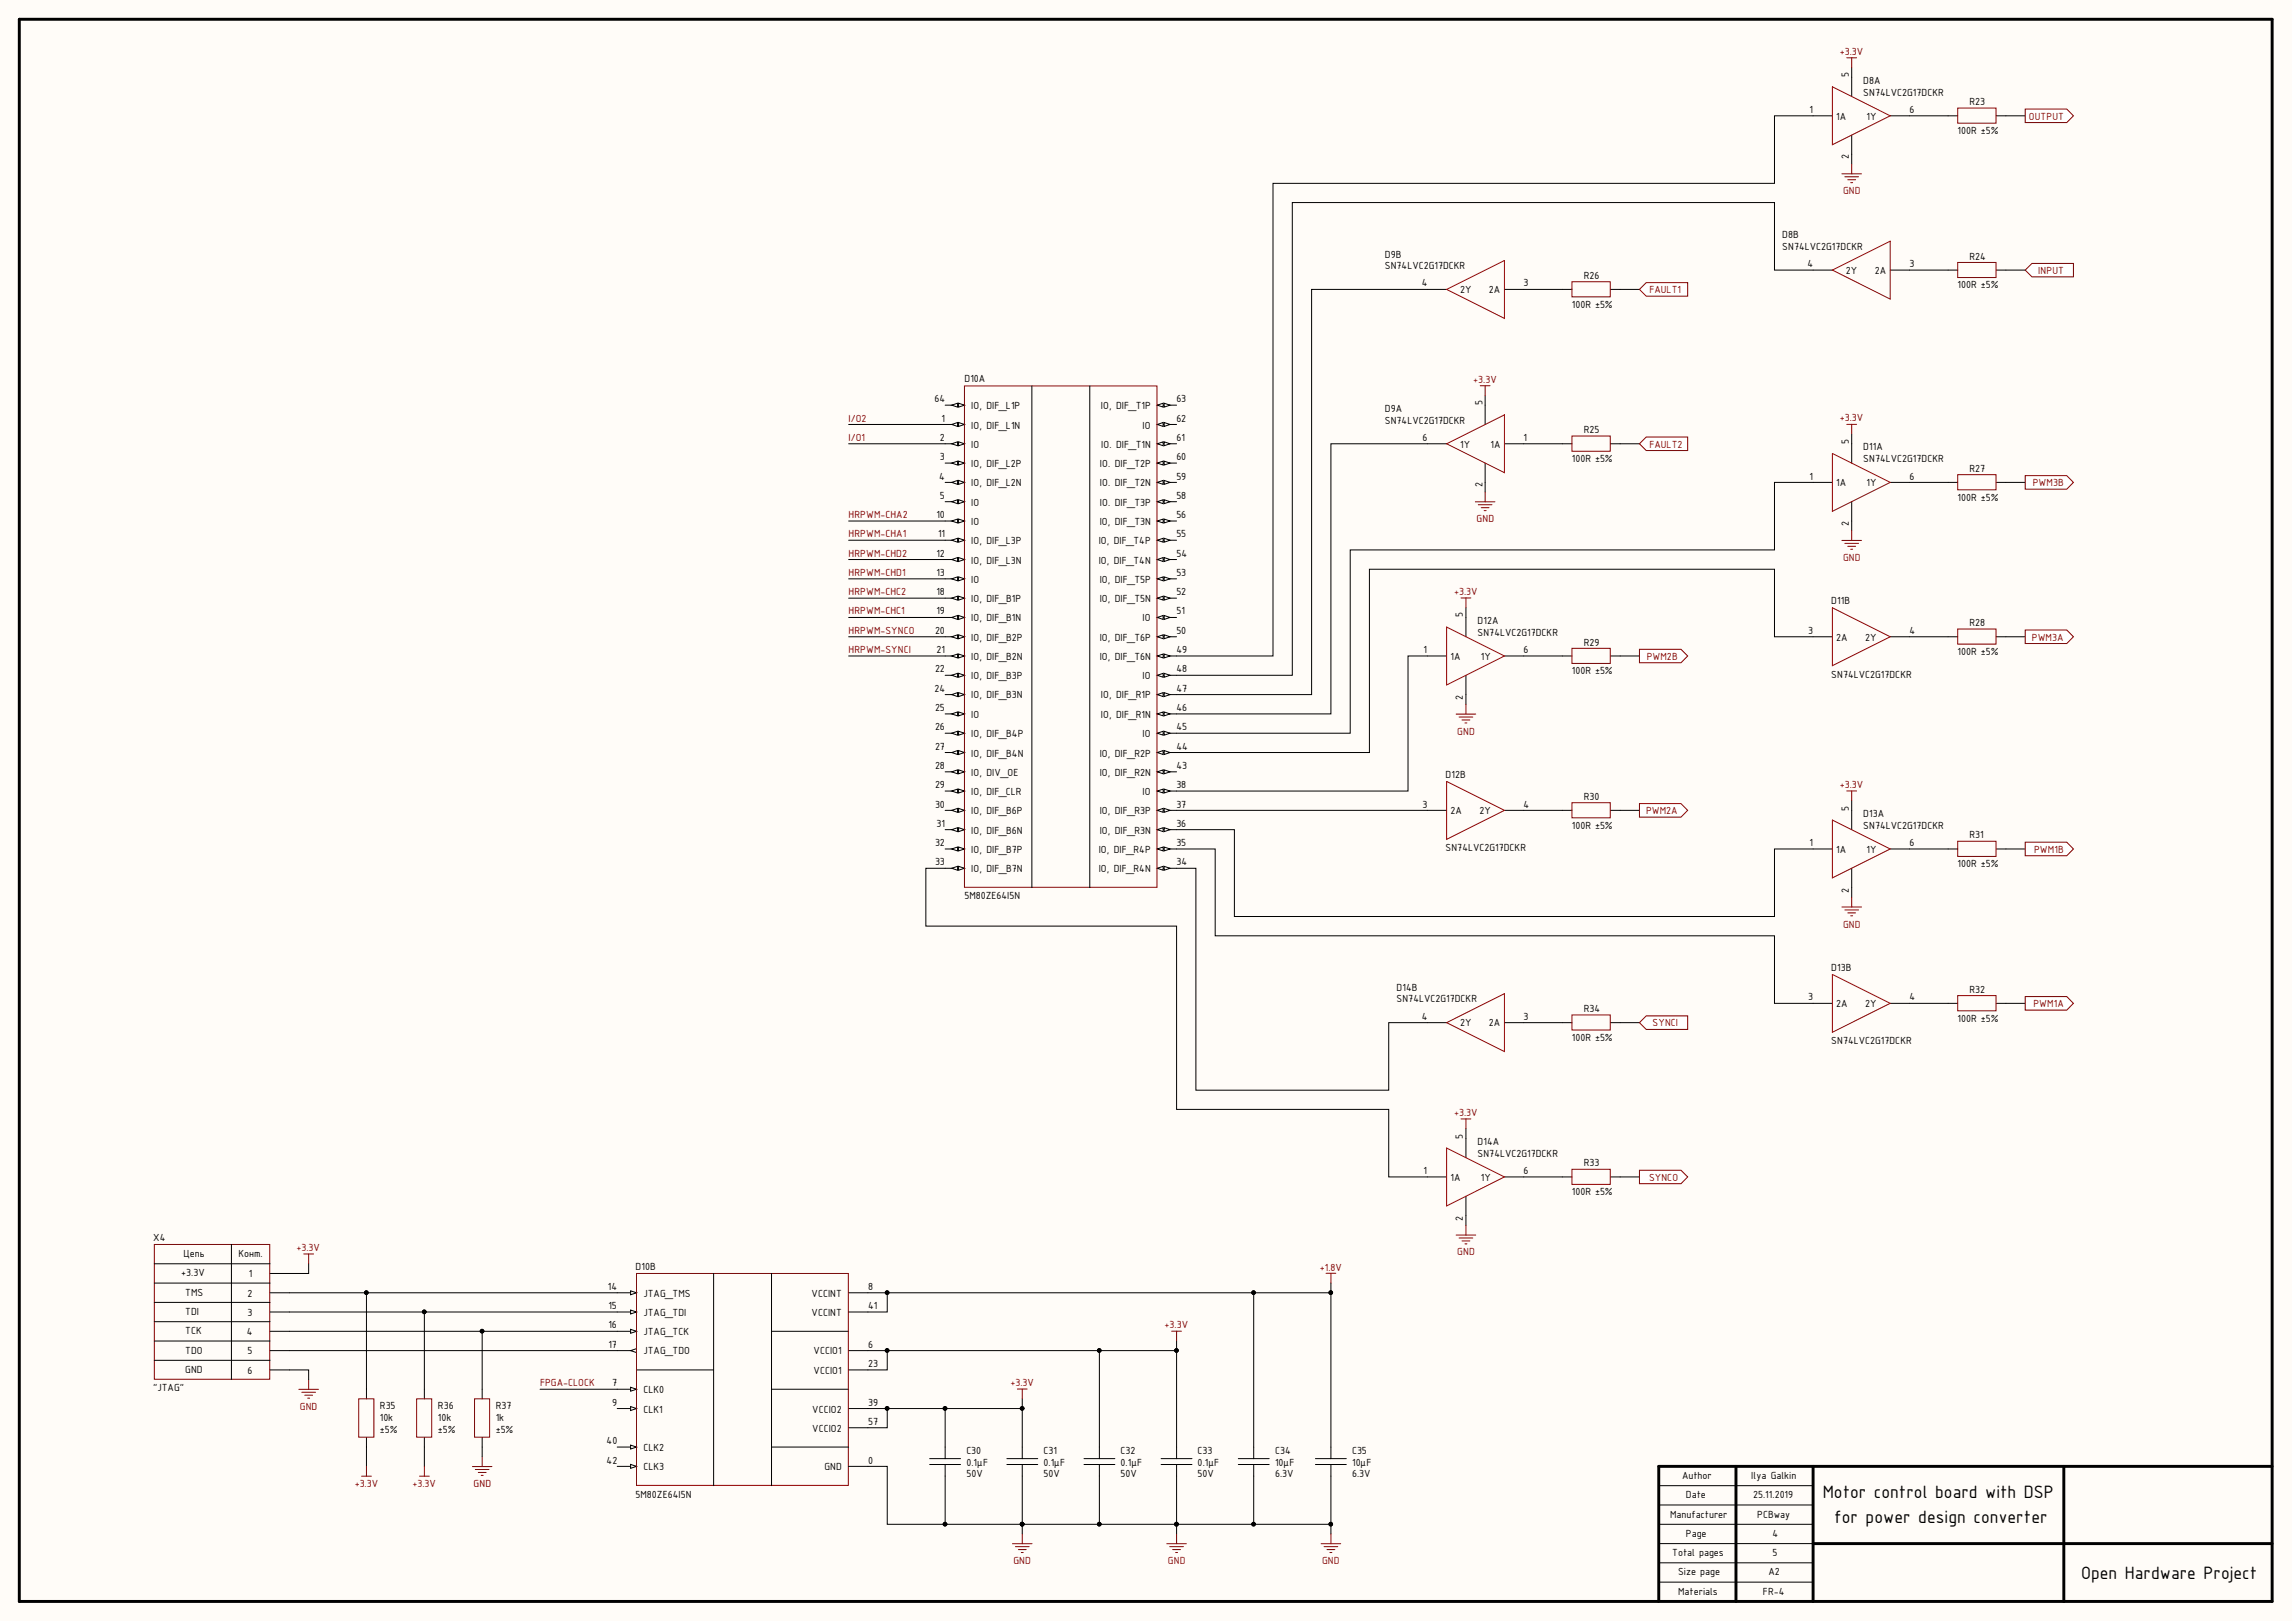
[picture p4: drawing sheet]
<svg xmlns="http://www.w3.org/2000/svg" width="594mm" height="420mm" viewBox="0 0 594 420" stroke-linecap="round" stroke-linejoin="round" font-family="sans-serif">
<defs><g id="words">
<g font-size="5">
<text x="471.8" y="387.9">Motor control board with DSP</text>
<text x="474.7" y="394.3">for power design converter</text>
<text x="538.6" y="408.8">Open Hardware Project</text>
</g>
<g font-size="2.9" fill="#800000">
<text x="476.2" y="14.2">+3.3V</text>
<text x="525.1" y="31">OUTPUT</text>
<text x="477" y="50.3">GND</text>
<text x="527.6" y="71">INPUT</text>
<text x="426.9" y="75.9">FAULT1</text>
<text x="381.3" y="99.1">+3.3V</text>
<text x="219.6" y="109.2">I/O2</text>
<text x="476.2" y="109.1">+3.3V</text>
<text x="219.6" y="114.2">I/O1</text>
<text x="426.9" y="115.9">FAULT2</text>
<text x="526.1" y="125.9">PWM3B</text>
<text x="219.6" y="134.1">HRPWM-CHA2</text>
<text x="382.2" y="135.2">GND</text>
<text x="219.6" y="139.1">HRPWM-CHA1</text>
<text x="219.6" y="149.1">HRPWM-CHD1</text>
<text x="219.6" y="144.1">HRPWM-CHD2</text>
<text x="477" y="145.2">GND</text>
<text x="219.6" y="154.1">HRPWM-CHC2</text>
<text x="376.3" y="154.1">+3.3V</text>
<text x="219.6" y="159.1">HRPWM-CHC1</text>
<text x="219.6" y="164.1">HRPWM-SYNCO</text>
<text x="525.9" y="165.8">PWM3A</text>
<text x="219.6" y="169.1">HRPWM-SYNCI</text>
<text x="426.2" y="170.8">PWM2B</text>
<text x="377.2" y="190.2">GND</text>
<text x="476.2" y="204">+3.3V</text>
<text x="426" y="210.8">PWM2A</text>
<text x="526.5" y="220.8">PWM1B</text>
<text x="477" y="240.2">GND</text>
<text x="526.3" y="260.7">PWM1A</text>
<text x="427.7" y="265.7">SYNCI</text>
<text x="376.3" y="288.9">+3.3V</text>
<text x="426.8" y="305.7">SYNCO</text>
<text x="76.8" y="323.9">+3.3V</text>
<text x="341.6" y="328.9">+1.8V</text>
<text x="377.2" y="325">GND</text>
<text x="301.4" y="343.9">+3.3V</text>
<text x="139.8" y="358.8">FPGA-CLOCK</text>
<text x="261.5" y="358.8">+3.3V</text>
<text x="77.6" y="365">GND</text>
<text x="91.8" y="385">+3.3V</text>
<text x="106.8" y="385">+3.3V</text>
<text x="122.6" y="385">GND</text>
<text x="262.3" y="404.9">GND</text>
<text x="302.3" y="404.9">GND</text>
<text x="342.2" y="404.9">GND</text>
</g>
<g font-size="2.9">
<text x="478.5" y="20" transform="rotate(-90 478.5 20)">5</text>
<text x="482.2" y="21.7">D8A</text>
<text x="468.3" y="29.3">1</text>
<text x="482.2" y="24.8">SN74LVC2G17DCKR</text>
<text x="494.2" y="29.3">6</text>
<text x="509.7" y="27.2">R23</text>
<text x="475.2" y="31">1A</text>
<text x="483.1" y="31">1Y</text>
<text x="506.7" y="34.8">100R ±5%</text>
<text x="478.5" y="41.3" transform="rotate(-90 478.5 41.3)">2</text>
<text x="461.3" y="64.7">SN74LVC2G17DCKR</text>
<text x="461.3" y="61.7">D8B</text>
<text x="358.4" y="69.7">SN74LVC2G17DCKR</text>
<text x="358.4" y="66.7">D9B</text>
<text x="467.8" y="69.2">4</text>
<text x="477.8" y="71">2Y</text>
<text x="485.2" y="71">2A</text>
<text x="494.2" y="69.2">3</text>
<text x="509.7" y="67.2">R24</text>
<text x="368" y="74.2">4</text>
<text x="377.9" y="75.9">2Y</text>
<text x="385.4" y="75.9">2A</text>
<text x="394.3" y="74.2">3</text>
<text x="409.9" y="72.2">R26</text>
<text x="506.7" y="74.7">100R ±5%</text>
<text x="406.8" y="79.7">100R ±5%</text>
<text x="249.6" y="98.9">D10A</text>
<text x="241.8" y="104.2">64</text>
<text x="251.4" y="106">IO, DIF_L1P</text>
<text x="285" y="106">IO, DIF_T1P</text>
<text x="304.5" y="104.2">63</text>
<text x="358.4" y="106.6">D9A</text>
<text x="383.7" y="104.9" transform="rotate(-90 383.7 104.9)">5</text>
<text x="243.7" y="109.2">1</text>
<text x="251.4" y="111">IO, DIF_L1N</text>
<text x="295.7" y="111">IO</text>
<text x="304.5" y="109.2">62</text>
<text x="358.4" y="109.7">SN74LVC2G17DCKR</text>
<text x="409.9" y="112.1">R25</text>
<text x="243.3" y="114.2">2</text>
<text x="243.3" y="119.2">3</text>
<text x="251.4" y="115.9">IO</text>
<text x="285" y="115.9">IO. DIF_T1N</text>
<text x="304.5" y="119.2">60</text>
<text x="304.5" y="114.2">61</text>
<text x="368.1" y="114.2">6</text>
<text x="377.9" y="115.9">1Y</text>
<text x="385.8" y="115.9">1A</text>
<text x="394.3" y="114.2">1</text>
<text x="406.8" y="119.7">100R ±5%</text>
<text x="478.5" y="114.8" transform="rotate(-90 478.5 114.8)">5</text>
<text x="482.2" y="119.7">SN74LVC2G17DCKR</text>
<text x="482.2" y="116.6">D11A</text>
<text x="243.1" y="124.1">4</text>
<text x="251.4" y="120.9">IO, DIF_L2P</text>
<text x="251.4" y="125.9">IO, DIF_L2N</text>
<text x="284.7" y="125.9">IO. DIF_T2N</text>
<text x="284.7" y="120.9">IO. DIF_T2P</text>
<text x="304.5" y="124.1">59</text>
<text x="468.3" y="124.1">1</text>
<text x="475.2" y="125.9">1A</text>
<text x="483.1" y="125.9">1Y</text>
<text x="494.2" y="124.1">6</text>
<text x="509.7" y="122.1">R27</text>
<text x="243.3" y="129.1">5</text>
<text x="251.4" y="130.9">IO</text>
<text x="284.7" y="130.9">IO. DIF_T3P</text>
<text x="304.5" y="129.1">58</text>
<text x="383.7" y="126.2" transform="rotate(-90 383.7 126.2)">2</text>
<text x="506.7" y="129.6">100R ±5%</text>
<text x="242.3" y="134.1">10</text>
<text x="251.4" y="135.9">IO</text>
<text x="284.6" y="135.9">IO, DIF_T3N</text>
<text x="304.5" y="134.1">56</text>
<text x="478.5" y="136.2" transform="rotate(-90 478.5 136.2)">2</text>
<text x="242.8" y="139.1">11</text>
<text x="251.4" y="140.9">IO, DIF_L3P</text>
<text x="284.4" y="140.9">IO, DIF_T4P</text>
<text x="304.5" y="139.1">55</text>
<text x="242.3" y="144.1">12</text>
<text x="242.3" y="149.1">13</text>
<text x="251.4" y="145.9">IO, DIF_L3N</text>
<text x="284.4" y="145.9">IO, DIF_T4N</text>
<text x="304.5" y="149.1">53</text>
<text x="304.5" y="144.1">54</text>
<text x="242.3" y="154.1">18</text>
<text x="251.4" y="150.9">IO</text>
<text x="251.4" y="155.9">IO, DIF_B1P</text>
<text x="284.6" y="155.9">IO, DIF_T5N</text>
<text x="284.6" y="150.9">IO, DIF_T5P</text>
<text x="304.5" y="154.1">52</text>
<text x="242.3" y="159.1">19</text>
<text x="251.4" y="160.9">IO, DIF_B1N</text>
<text x="295.7" y="160.9">IO</text>
<text x="304.5" y="159.1">51</text>
<text x="378.6" y="159.8" transform="rotate(-90 378.6 159.8)">5</text>
<text x="382.4" y="161.6">D12A</text>
<text x="474" y="156.4">D11B</text>
<text x="242" y="164.1">20</text>
<text x="251.4" y="165.8">IO, DIF_B2P</text>
<text x="284.6" y="165.8">IO, DIF_T6P</text>
<text x="304.5" y="164.1">50</text>
<text x="382.4" y="164.6">SN74LVC2G17DCKR</text>
<text x="409.9" y="167.1">R29</text>
<text x="468" y="164.1">3</text>
<text x="475.2" y="165.8">2A</text>
<text x="482.8" y="165.8">2Y</text>
<text x="494.2" y="164.1">4</text>
<text x="509.7" y="162.1">R28</text>
<text x="242.3" y="169.1">21</text>
<text x="251.4" y="170.8">IO, DIF_B2N</text>
<text x="284.6" y="170.8">IO, DIF_T6N</text>
<text x="304.5" y="169.1">49</text>
<text x="368.5" y="169.1">1</text>
<text x="375.4" y="170.8">1A</text>
<text x="383.3" y="170.8">1Y</text>
<text x="394.3" y="169.1">6</text>
<text x="506.7" y="169.6">100R ±5%</text>
<text x="241.8" y="179">24</text>
<text x="242" y="174">22</text>
<text x="251.4" y="175.8">IO, DIF_B3P</text>
<text x="295.7" y="175.8">IO</text>
<text x="304.5" y="179">47</text>
<text x="304.5" y="174">48</text>
<text x="406.8" y="174.6">100R ±5%</text>
<text x="474" y="175.4">SN74LVC2G17DCKR</text>
<text x="242" y="184">25</text>
<text x="251.4" y="180.8">IO, DIF_B3N</text>
<text x="251.4" y="185.8">IO</text>
<text x="285" y="185.8">IO, DIF_R1N</text>
<text x="285" y="180.8">IO, DIF_R1P</text>
<text x="304.5" y="184">46</text>
<text x="378.6" y="181.2" transform="rotate(-90 378.6 181.2)">2</text>
<text x="242" y="189.1">26</text>
<text x="251.4" y="190.9">IO, DIF_B4P</text>
<text x="295.7" y="190.9">IO</text>
<text x="304.5" y="189.1">45</text>
<text x="242" y="194.1">27</text>
<text x="251.4" y="195.9">IO, DIF_B4N</text>
<text x="284.6" y="195.9">IO, DIF_R2P</text>
<text x="304.5" y="194.1">44</text>
<text x="242" y="199.1">28</text>
<text x="251.4" y="200.9">IO, DIV_OE</text>
<text x="284.6" y="200.9">IO, DIF_R2N</text>
<text x="304.5" y="199.1">43</text>
<text x="374.1" y="201.3">D12B</text>
<text x="242" y="204.1">29</text>
<text x="242" y="209.1">30</text>
<text x="251.4" y="205.9">IO, DIF_CLR</text>
<text x="295.7" y="205.9">IO</text>
<text x="304.5" y="209.1">37</text>
<text x="304.5" y="204.1">38</text>
<text x="368.1" y="209.1">3</text>
<text x="394.3" y="209.1">4</text>
<text x="409.9" y="207">R30</text>
<text x="478.5" y="209.8" transform="rotate(-90 478.5 209.8)">5</text>
<text x="242.3" y="214.1">31</text>
<text x="251.4" y="210.8">IO, DIF_B6P</text>
<text x="251.4" y="215.8">IO, DIF_B6N</text>
<text x="284.6" y="215.8">IO, DIF_R3N</text>
<text x="284.6" y="210.8">IO, DIF_R3P</text>
<text x="304.5" y="214.1">36</text>
<text x="375.4" y="210.8">2A</text>
<text x="382.9" y="210.8">2Y</text>
<text x="406.8" y="214.6">100R ±5%</text>
<text x="482.2" y="214.6">SN74LVC2G17DCKR</text>
<text x="482.2" y="211.5">D13A</text>
<text x="242" y="219">32</text>
<text x="251.4" y="220.8">IO, DIF_B7P</text>
<text x="284.4" y="220.8">IO, DIF_R4P</text>
<text x="304.5" y="219">35</text>
<text x="374.1" y="220.3">SN74LVC2G17DCKR</text>
<text x="468.3" y="219">1</text>
<text x="475.2" y="220.8">1A</text>
<text x="483.1" y="220.8">1Y</text>
<text x="494.2" y="219">6</text>
<text x="509.7" y="217">R31</text>
<text x="242" y="224">33</text>
<text x="251.4" y="225.8">IO, DIF_B7N</text>
<text x="284.4" y="225.8">IO, DIF_R4N</text>
<text x="304.5" y="224">34</text>
<text x="506.7" y="224.5">100R ±5%</text>
<text x="249.6" y="232.8">5M80ZE64I5N</text>
<text x="478.5" y="231.1" transform="rotate(-90 478.5 231.1)">2</text>
<text x="474" y="251.3">D13B</text>
<text x="361.5" y="256.5">D14B</text>
<text x="509.7" y="257">R32</text>
<text x="361.5" y="259.5">SN74LVC2G17DCKR</text>
<text x="368" y="264">4</text>
<text x="394.3" y="264">3</text>
<text x="409.9" y="262">R34</text>
<text x="468" y="259">3</text>
<text x="475.2" y="260.7">2A</text>
<text x="482.8" y="260.7">2Y</text>
<text x="494.2" y="259">4</text>
<text x="377.9" y="265.7">2Y</text>
<text x="385.4" y="265.7">2A</text>
<text x="406.8" y="269.5">100R ±5%</text>
<text x="506.7" y="264.5">100R ±5%</text>
<text x="474" y="270.3">SN74LVC2G17DCKR</text>
<text x="378.6" y="294.7" transform="rotate(-90 378.6 294.7)">5</text>
<text x="382.4" y="299.5">SN74LVC2G17DCKR</text>
<text x="382.4" y="296.4">D14A</text>
<text x="368.5" y="304">1</text>
<text x="375.4" y="305.7">1A</text>
<text x="383.3" y="305.7">1Y</text>
<text x="394.3" y="304">6</text>
<text x="409.9" y="301.9">R33</text>
<text x="406.8" y="309.5">100R ±5%</text>
<text x="378.6" y="316" transform="rotate(-90 378.6 316)">2</text>
<text x="39.6" y="321.2">X4</text>
<text x="47.5" y="325.4">Цепь</text>
<text x="61.7" y="325.4">Конт.</text>
<text x="164.5" y="328.7">D10B</text>
<text x="46.9" y="330.4">+3.3V</text>
<text x="47.9" y="335.4">TMS</text>
<text x="64.1" y="335.7">2</text>
<text x="64.4" y="330.7">1</text>
<text x="157.3" y="333.9">14</text>
<text x="166.5" y="335.7">JTAG_TMS</text>
<text x="210.1" y="335.7">VCCINT</text>
<text x="224.7" y="333.9">8</text>
<text x="47.9" y="340.4">TDI</text>
<text x="64.1" y="340.7">3</text>
<text x="157.5" y="338.9">15</text>
<text x="166.5" y="340.7">JTAG_TDI</text>
<text x="210.1" y="340.7">VCCINT</text>
<text x="224.7" y="338.9">41</text>
<text x="47.9" y="345.4">TCK</text>
<text x="63.9" y="345.7">4</text>
<text x="157.5" y="343.9">16</text>
<text x="166.5" y="345.7">JTAG_TCK</text>
<text x="47.9" y="350.4">TDO</text>
<text x="64.1" y="350.6">5</text>
<text x="157.5" y="348.9">17</text>
<text x="166.5" y="350.6">JTAG_TDO</text>
<text x="210.6" y="350.6">VCCIO1</text>
<text x="224.7" y="348.9">6</text>
<text x="224.7" y="353.9">23</text>
<text x="47.9" y="355.4">GND</text>
<text x="64.1" y="355.6">6</text>
<text x="158.4" y="358.8">7</text>
<text x="210.6" y="355.6">VCCIO1</text>
<text x="39.6" y="360.2">&quot;JTAG&quot;</text>
<text x="98.3" y="364.9">R35</text>
<text x="113.4" y="364.9">R36</text>
<text x="128.3" y="364.9">R37</text>
<text x="158.4" y="363.9">9</text>
<text x="166.5" y="360.6">CLK0</text>
<text x="166.5" y="365.7">CLK1</text>
<text x="210.2" y="365.7">VCCIO2</text>
<text x="224.7" y="363.9">39</text>
<text x="98.3" y="370.9">±5%</text>
<text x="98.3" y="367.9">10k</text>
<text x="113.4" y="370.9">±5%</text>
<text x="113.4" y="367.9">10k</text>
<text x="128.3" y="370.9">±5%</text>
<text x="128.3" y="367.9">1k</text>
<text x="210.2" y="370.7">VCCIO2</text>
<text x="224.7" y="368.9">57</text>
<text x="157" y="373.9">40</text>
<text x="166.5" y="375.7">CLK2</text>
<text x="250.1" y="376.4">C30</text>
<text x="270.1" y="376.4">C31</text>
<text x="290" y="376.4">C32</text>
<text x="310" y="376.4">C33</text>
<text x="330" y="376.4">C34</text>
<text x="350" y="376.4">C35</text>
<text x="157" y="378.9">42</text>
<text x="166.5" y="380.7">CLK3</text>
<text x="213.4" y="380.7">GND</text>
<text x="224.7" y="378.9">0</text>
<text x="250.1" y="382.4">50V</text>
<text x="250.1" y="379.4">0.1μF</text>
<text x="270.1" y="382.4">50V</text>
<text x="270.1" y="379.4">0.1μF</text>
<text x="290" y="382.4">50V</text>
<text x="290" y="379.4">0.1μF</text>
<text x="310" y="382.4">50V</text>
<text x="310" y="379.4">0.1μF</text>
<text x="330" y="382.4">6.3V</text>
<text x="330" y="379.4">10μF</text>
<text x="350" y="382.4">6.3V</text>
<text x="350" y="379.4">10μF</text>
<text x="435.3" y="382.9">Author</text>
<text x="453.3" y="382.9">Ilya Galkin</text>
<text x="164.5" y="387.7">5M80ZE64I5N</text>
<text x="436.3" y="387.9">Date</text>
<text x="453.8" y="387.9">25.11.2019</text>
<text x="432.3" y="392.8">Manufacturer</text>
<text x="454.8" y="392.8">PCBway</text>
<text x="436.3" y="397.8">Page</text>
<text x="458.7" y="397.8">4</text>
<text x="432.8" y="402.8">Total pages</text>
<text x="434.3" y="407.8">Size page</text>
<text x="457.7" y="407.8">A2</text>
<text x="458.7" y="402.8">5</text>
<text x="434.3" y="412.8">Materials</text>
<text x="456.3" y="412.8">FR-4</text>
</g>
</g></defs>
<path d="M0 0h593v419.5h-593z" fill="#fffcf8"/>
<path d="M5 5h583.1v409.6h-583.1zM449.3 379.6v35M469.3 379.6v35M534.2 379.6v35M588.1 379.6h-158.8v35M469.3 399.6h118.8" fill="none" stroke="#000" stroke-width=".76"/>
<path d="M244.6 109.9h5M429.3 399.6h40M429.3 394.6h40M429.3 389.6h40M429.3 384.6h40M429.3 409.6h40M429.3 404.6h40" fill="none" stroke="#000" stroke-width=".26"/>
<path d="M248.1 109.4l1.5 .5-1.5 .5z" fill="#fffcf8"/>
<path d="M248.1 109.4l1.5 .5-1.5 .5z" fill="none" stroke="#000" stroke-width=".26"/>
<path d="M246.3 109.9l1.5-.5v1z" fill="#fffcf8"/>
<path d="M244.6 114.9h5M246.3 109.9l1.5-.5v1z" fill="none" stroke="#000" stroke-width=".26"/>
<path d="M248.1 114.4l1.5 .5-1.5 .5z" fill="#fffcf8"/>
<path d="M248.1 114.4l1.5 .5-1.5 .5z" fill="none" stroke="#000" stroke-width=".26"/>
<path d="M246.3 114.9l1.5-.5v1z" fill="#fffcf8"/>
<path d="M244.6 119.9h5M246.3 114.9l1.5-.5v1z" fill="none" stroke="#000" stroke-width=".26"/>
<path d="M248.1 119.4l1.5 .5-1.5 .5z" fill="#fffcf8"/>
<path d="M248.1 119.4l1.5 .5-1.5 .5z" fill="none" stroke="#000" stroke-width=".26"/>
<path d="M246.3 119.9l1.5-.5v1z" fill="#fffcf8"/>
<path d="M246.3 119.9l1.5-.5v1zM244.6 124.9h5" fill="none" stroke="#000" stroke-width=".26"/>
<path d="M248.1 124.4l1.5 .5-1.5 .5z" fill="#fffcf8"/>
<path d="M248.1 124.4l1.5 .5-1.5 .5z" fill="none" stroke="#000" stroke-width=".26"/>
<path d="M246.3 124.9l1.5-.5v1z" fill="#fffcf8"/>
<path d="M244.6 129.9h5M246.3 124.9l1.5-.5v1z" fill="none" stroke="#000" stroke-width=".26"/>
<path d="M248.1 129.4l1.5 .5-1.5 .5z" fill="#fffcf8"/>
<path d="M248.1 129.4l1.5 .5-1.5 .5z" fill="none" stroke="#000" stroke-width=".26"/>
<path d="M246.3 129.9l1.5-.5v1z" fill="#fffcf8"/>
<path d="M244.6 134.9h5M246.3 129.9l1.5-.5v1z" fill="none" stroke="#000" stroke-width=".26"/>
<path d="M248.1 134.4l1.5 .5-1.5 .5z" fill="#fffcf8"/>
<path d="M248.1 134.4l1.5 .5-1.5 .5z" fill="none" stroke="#000" stroke-width=".26"/>
<path d="M246.3 134.9l1.5-.5v1z" fill="#fffcf8"/>
<path d="M244.6 139.9h5M246.3 134.9l1.5-.5v1z" fill="none" stroke="#000" stroke-width=".26"/>
<path d="M248.1 139.3l1.5 .6-1.5 .5z" fill="#fffcf8"/>
<path d="M248.1 139.3l1.5 .6-1.5 .5z" fill="none" stroke="#000" stroke-width=".26"/>
<path d="M246.3 139.9l1.5-.6v1.1z" fill="#fffcf8"/>
<path d="M246.3 139.9l1.5-.6v1.1zM244.6 144.9h5" fill="none" stroke="#000" stroke-width=".26"/>
<path d="M248.1 144.3l1.5 .6-1.5 .5z" fill="#fffcf8"/>
<path d="M248.1 144.3l1.5 .6-1.5 .5z" fill="none" stroke="#000" stroke-width=".26"/>
<path d="M246.3 144.9l1.5-.6v1.1z" fill="#fffcf8"/>
<path d="M244.6 149.9h5M246.3 144.9l1.5-.6v1.1z" fill="none" stroke="#000" stroke-width=".26"/>
<path d="M248.1 149.3l1.5 .6-1.5 .5z" fill="#fffcf8"/>
<path d="M248.1 149.3l1.5 .6-1.5 .5z" fill="none" stroke="#000" stroke-width=".26"/>
<path d="M246.3 149.9l1.5-.6v1.1z" fill="#fffcf8"/>
<path d="M244.6 154.8h5M246.3 149.9l1.5-.6v1.1z" fill="none" stroke="#000" stroke-width=".26"/>
<path d="M248.1 154.3l1.5 .5-1.5 .6z" fill="#fffcf8"/>
<path d="M248.1 154.3l1.5 .5-1.5 .6z" fill="none" stroke="#000" stroke-width=".26"/>
<path d="M246.3 154.8l1.5-.5v1.1z" fill="#fffcf8"/>
<path d="M244.6 159.8h5M246.3 154.8l1.5-.5v1.1z" fill="none" stroke="#000" stroke-width=".26"/>
<path d="M248.1 159.3l1.5 .5-1.5 .6z" fill="#fffcf8"/>
<path d="M248.1 159.3l1.5 .5-1.5 .6z" fill="none" stroke="#000" stroke-width=".26"/>
<path d="M246.3 159.8l1.5-.5v1.1z" fill="#fffcf8"/>
<path d="M246.3 159.8l1.5-.5v1.1zM244.6 164.8h5" fill="none" stroke="#000" stroke-width=".26"/>
<path d="M248.1 164.3l1.5 .5-1.5 .6z" fill="#fffcf8"/>
<path d="M248.1 164.3l1.5 .5-1.5 .6z" fill="none" stroke="#000" stroke-width=".26"/>
<path d="M246.3 164.8l1.5-.5v1.1z" fill="#fffcf8"/>
<path d="M244.6 169.8h5M246.3 164.8l1.5-.5v1.1z" fill="none" stroke="#000" stroke-width=".26"/>
<path d="M248.1 169.3l1.5 .5-1.5 .5z" fill="#fffcf8"/>
<path d="M248.1 169.3l1.5 .5-1.5 .5z" fill="none" stroke="#000" stroke-width=".26"/>
<path d="M246.3 169.8l1.5-.5v1z" fill="#fffcf8"/>
<path d="M244.6 174.8h5M246.3 169.8l1.5-.5v1z" fill="none" stroke="#000" stroke-width=".26"/>
<path d="M248.1 174.3l1.5 .5-1.5 .5z" fill="#fffcf8"/>
<path d="M248.1 174.3l1.5 .5-1.5 .5z" fill="none" stroke="#000" stroke-width=".26"/>
<path d="M246.3 174.8l1.5-.5v1z" fill="#fffcf8"/>
<path d="M244.6 179.8h5M246.3 174.8l1.5-.5v1z" fill="none" stroke="#000" stroke-width=".26"/>
<path d="M248.1 179.3l1.5 .5-1.5 .5z" fill="#fffcf8"/>
<path d="M248.1 179.3l1.5 .5-1.5 .5z" fill="none" stroke="#000" stroke-width=".26"/>
<path d="M246.3 179.8l1.5-.5v1z" fill="#fffcf8"/>
<path d="M246.3 179.8l1.5-.5v1zM244.6 184.8h5" fill="none" stroke="#000" stroke-width=".26"/>
<path d="M248.1 184.3l1.5 .5-1.5 .5z" fill="#fffcf8"/>
<path d="M248.1 184.3l1.5 .5-1.5 .5z" fill="none" stroke="#000" stroke-width=".26"/>
<path d="M246.3 184.8l1.5-.5v1z" fill="#fffcf8"/>
<path d="M244.6 189.8h5M246.3 184.8l1.5-.5v1z" fill="none" stroke="#000" stroke-width=".26"/>
<path d="M248.1 189.3l1.5 .5-1.5 .5z" fill="#fffcf8"/>
<path d="M248.1 189.3l1.5 .5-1.5 .5z" fill="none" stroke="#000" stroke-width=".26"/>
<path d="M246.3 189.8l1.5-.5v1z" fill="#fffcf8"/>
<path d="M244.6 194.8h5M246.3 189.8l1.5-.5v1z" fill="none" stroke="#000" stroke-width=".26"/>
<path d="M248.1 194.3l1.5 .5-1.5 .5z" fill="#fffcf8"/>
<path d="M248.1 194.3l1.5 .5-1.5 .5z" fill="none" stroke="#000" stroke-width=".26"/>
<path d="M246.3 194.8l1.5-.5v1z" fill="#fffcf8"/>
<path d="M244.6 199.8h5M246.3 194.8l1.5-.5v1z" fill="none" stroke="#000" stroke-width=".26"/>
<path d="M248.1 199.3l1.5 .5-1.5 .5z" fill="#fffcf8"/>
<path d="M248.1 199.3l1.5 .5-1.5 .5z" fill="none" stroke="#000" stroke-width=".26"/>
<path d="M246.3 199.8l1.5-.5v1z" fill="#fffcf8"/>
<path d="M246.3 199.8l1.5-.5v1zM244.6 204.8h5" fill="none" stroke="#000" stroke-width=".26"/>
<path d="M248.1 204.3l1.5 .5-1.5 .5z" fill="#fffcf8"/>
<path d="M248.1 204.3l1.5 .5-1.5 .5z" fill="none" stroke="#000" stroke-width=".26"/>
<path d="M246.3 204.8l1.5-.5v1z" fill="#fffcf8"/>
<path d="M244.6 209.8h5M246.3 204.8l1.5-.5v1z" fill="none" stroke="#000" stroke-width=".26"/>
<path d="M248.1 209.3l1.5 .5-1.5 .5z" fill="#fffcf8"/>
<path d="M248.1 209.3l1.5 .5-1.5 .5z" fill="none" stroke="#000" stroke-width=".26"/>
<path d="M246.3 209.8l1.5-.5v1z" fill="#fffcf8"/>
<path d="M244.6 214.8h5M246.3 209.8l1.5-.5v1z" fill="none" stroke="#000" stroke-width=".26"/>
<path d="M248.1 214.3l1.5 .5-1.5 .5z" fill="#fffcf8"/>
<path d="M248.1 214.3l1.5 .5-1.5 .5z" fill="none" stroke="#000" stroke-width=".26"/>
<path d="M246.3 214.8l1.5-.5v1z" fill="#fffcf8"/>
<path d="M244.6 219.8h5M246.3 214.8l1.5-.5v1z" fill="none" stroke="#000" stroke-width=".26"/>
<path d="M248.1 219.3l1.5 .5-1.5 .5z" fill="#fffcf8"/>
<path d="M248.1 219.3l1.5 .5-1.5 .5z" fill="none" stroke="#000" stroke-width=".26"/>
<path d="M246.3 219.8l1.5-.5v1z" fill="#fffcf8"/>
<path d="M246.3 219.8l1.5-.5v1zM244.6 224.8h5" fill="none" stroke="#000" stroke-width=".26"/>
<path d="M248.1 224.3l1.5 .5-1.5 .5z" fill="#fffcf8"/>
<path d="M248.1 224.3l1.5 .5-1.5 .5z" fill="none" stroke="#000" stroke-width=".26"/>
<path d="M246.3 224.8l1.5-.5v1z" fill="#fffcf8"/>
<path d="M246.3 224.8l1.5-.5v1zM299.5 224.8h5" fill="none" stroke="#000" stroke-width=".26"/>
<path d="M299.5 224.8l1.5-.5v1z" fill="#fffcf8"/>
<path d="M299.5 224.8l1.5-.5v1z" fill="none" stroke="#000" stroke-width=".26"/>
<path d="M301.3 224.3l1.5 .5-1.5 .5z" fill="#fffcf8"/>
<path d="M299.5 219.8h5M301.3 224.3l1.5 .5-1.5 .5z" fill="none" stroke="#000" stroke-width=".26"/>
<path d="M299.5 219.8l1.5-.5v1z" fill="#fffcf8"/>
<path d="M299.5 219.8l1.5-.5v1z" fill="none" stroke="#000" stroke-width=".26"/>
<path d="M301.3 219.3l1.5 .5-1.5 .5z" fill="#fffcf8"/>
<path d="M299.5 214.8h5M301.3 219.3l1.5 .5-1.5 .5z" fill="none" stroke="#000" stroke-width=".26"/>
<path d="M299.5 214.8l1.5-.5v1z" fill="#fffcf8"/>
<path d="M299.5 214.8l1.5-.5v1z" fill="none" stroke="#000" stroke-width=".26"/>
<path d="M301.3 214.3l1.5 .5-1.5 .5z" fill="#fffcf8"/>
<path d="M299.5 209.8h5M301.3 214.3l1.5 .5-1.5 .5z" fill="none" stroke="#000" stroke-width=".26"/>
<path d="M299.5 209.8l1.5-.5v1z" fill="#fffcf8"/>
<path d="M299.5 209.8l1.5-.5v1z" fill="none" stroke="#000" stroke-width=".26"/>
<path d="M301.3 209.3l1.5 .5-1.5 .5z" fill="#fffcf8"/>
<path d="M299.5 204.8h5M301.3 209.3l1.5 .5-1.5 .5z" fill="none" stroke="#000" stroke-width=".26"/>
<path d="M299.5 204.8l1.5-.5v1z" fill="#fffcf8"/>
<path d="M299.5 204.8l1.5-.5v1z" fill="none" stroke="#000" stroke-width=".26"/>
<path d="M301.3 204.3l1.5 .5-1.5 .5z" fill="#fffcf8"/>
<path d="M299.5 199.8h5M301.3 204.3l1.5 .5-1.5 .5z" fill="none" stroke="#000" stroke-width=".26"/>
<path d="M299.5 199.8l1.5-.5v1z" fill="#fffcf8"/>
<path d="M299.5 199.8l1.5-.5v1z" fill="none" stroke="#000" stroke-width=".26"/>
<path d="M301.3 199.3l1.5 .5-1.5 .5z" fill="#fffcf8"/>
<path d="M299.5 194.8h5M301.3 199.3l1.5 .5-1.5 .5z" fill="none" stroke="#000" stroke-width=".26"/>
<path d="M299.5 194.8l1.5-.5v1z" fill="#fffcf8"/>
<path d="M299.5 194.8l1.5-.5v1z" fill="none" stroke="#000" stroke-width=".26"/>
<path d="M301.3 194.3l1.5 .5-1.5 .5z" fill="#fffcf8"/>
<path d="M299.5 189.8h5M301.3 194.3l1.5 .5-1.5 .5z" fill="none" stroke="#000" stroke-width=".26"/>
<path d="M299.5 189.8l1.5-.5v1z" fill="#fffcf8"/>
<path d="M299.5 189.8l1.5-.5v1z" fill="none" stroke="#000" stroke-width=".26"/>
<path d="M301.3 189.3l1.5 .5-1.5 .5z" fill="#fffcf8"/>
<path d="M299.5 184.8h5M301.3 189.3l1.5 .5-1.5 .5z" fill="none" stroke="#000" stroke-width=".26"/>
<path d="M299.5 184.8l1.5-.5v1z" fill="#fffcf8"/>
<path d="M299.5 184.8l1.5-.5v1z" fill="none" stroke="#000" stroke-width=".26"/>
<path d="M301.3 184.3l1.5 .5-1.5 .5z" fill="#fffcf8"/>
<path d="M299.5 179.8h5M301.3 184.3l1.5 .5-1.5 .5z" fill="none" stroke="#000" stroke-width=".26"/>
<path d="M299.5 179.8l1.5-.5v1z" fill="#fffcf8"/>
<path d="M299.5 179.8l1.5-.5v1z" fill="none" stroke="#000" stroke-width=".26"/>
<path d="M301.3 179.3l1.5 .5-1.5 .5z" fill="#fffcf8"/>
<path d="M299.5 174.8h5M301.3 179.3l1.5 .5-1.5 .5z" fill="none" stroke="#000" stroke-width=".26"/>
<path d="M299.5 174.8l1.5-.5v1z" fill="#fffcf8"/>
<path d="M299.5 174.8l1.5-.5v1z" fill="none" stroke="#000" stroke-width=".26"/>
<path d="M301.3 174.3l1.5 .5-1.5 .5z" fill="#fffcf8"/>
<path d="M299.5 169.8h5M301.3 174.3l1.5 .5-1.5 .5z" fill="none" stroke="#000" stroke-width=".26"/>
<path d="M299.5 169.8l1.5-.5v1z" fill="#fffcf8"/>
<path d="M299.5 169.8l1.5-.5v1z" fill="none" stroke="#000" stroke-width=".26"/>
<path d="M301.3 169.3l1.5 .5-1.5 .5z" fill="#fffcf8"/>
<path d="M299.5 164.8h5M301.3 169.3l1.5 .5-1.5 .5z" fill="none" stroke="#000" stroke-width=".26"/>
<path d="M299.5 164.8l1.5-.5v1.1z" fill="#fffcf8"/>
<path d="M299.5 164.8l1.5-.5v1.1z" fill="none" stroke="#000" stroke-width=".26"/>
<path d="M301.3 164.3l1.5 .5-1.5 .6z" fill="#fffcf8"/>
<path d="M299.5 159.8h5M301.3 164.3l1.5 .5-1.5 .6z" fill="none" stroke="#000" stroke-width=".26"/>
<path d="M299.5 159.8l1.5-.5v1.1z" fill="#fffcf8"/>
<path d="M299.5 159.8l1.5-.5v1.1z" fill="none" stroke="#000" stroke-width=".26"/>
<path d="M301.3 159.3l1.5 .5-1.5 .6z" fill="#fffcf8"/>
<path d="M299.5 154.8h5M301.3 159.3l1.5 .5-1.5 .6z" fill="none" stroke="#000" stroke-width=".26"/>
<path d="M299.5 154.8l1.5-.5v1.1z" fill="#fffcf8"/>
<path d="M299.5 154.8l1.5-.5v1.1z" fill="none" stroke="#000" stroke-width=".26"/>
<path d="M301.3 154.3l1.5 .5-1.5 .6z" fill="#fffcf8"/>
<path d="M299.5 149.9h5M301.3 154.3l1.5 .5-1.5 .6z" fill="none" stroke="#000" stroke-width=".26"/>
<path d="M299.5 149.9l1.5-.6v1.1z" fill="#fffcf8"/>
<path d="M299.5 149.9l1.5-.6v1.1z" fill="none" stroke="#000" stroke-width=".26"/>
<path d="M301.3 149.3l1.5 .6-1.5 .5z" fill="#fffcf8"/>
<path d="M299.5 144.9h5M301.3 149.3l1.5 .6-1.5 .5z" fill="none" stroke="#000" stroke-width=".26"/>
<path d="M299.5 144.9l1.5-.6v1.1z" fill="#fffcf8"/>
<path d="M299.5 144.9l1.5-.6v1.1z" fill="none" stroke="#000" stroke-width=".26"/>
<path d="M301.3 144.3l1.5 .6-1.5 .5z" fill="#fffcf8"/>
<path d="M299.5 139.9h5M301.3 144.3l1.5 .6-1.5 .5z" fill="none" stroke="#000" stroke-width=".26"/>
<path d="M299.5 139.9l1.5-.6v1.1z" fill="#fffcf8"/>
<path d="M299.5 139.9l1.5-.6v1.1z" fill="none" stroke="#000" stroke-width=".26"/>
<path d="M301.3 139.3l1.5 .6-1.5 .5z" fill="#fffcf8"/>
<path d="M299.5 134.9h5M301.3 139.3l1.5 .6-1.5 .5z" fill="none" stroke="#000" stroke-width=".26"/>
<path d="M299.5 134.9l1.5-.5v1z" fill="#fffcf8"/>
<path d="M299.5 134.9l1.5-.5v1z" fill="none" stroke="#000" stroke-width=".26"/>
<path d="M301.3 134.4l1.5 .5-1.5 .5z" fill="#fffcf8"/>
<path d="M299.5 129.9h5M301.3 134.4l1.5 .5-1.5 .5z" fill="none" stroke="#000" stroke-width=".26"/>
<path d="M299.5 129.9l1.5-.5v1z" fill="#fffcf8"/>
<path d="M299.5 129.9l1.5-.5v1z" fill="none" stroke="#000" stroke-width=".26"/>
<path d="M301.3 129.4l1.5 .5-1.5 .5z" fill="#fffcf8"/>
<path d="M299.5 124.9h5M301.3 129.4l1.5 .5-1.5 .5z" fill="none" stroke="#000" stroke-width=".26"/>
<path d="M299.5 124.9l1.5-.5v1z" fill="#fffcf8"/>
<path d="M299.5 124.9l1.5-.5v1z" fill="none" stroke="#000" stroke-width=".26"/>
<path d="M301.3 124.4l1.5 .5-1.5 .5z" fill="#fffcf8"/>
<path d="M299.5 119.9h5M301.3 124.4l1.5 .5-1.5 .5z" fill="none" stroke="#000" stroke-width=".26"/>
<path d="M299.5 119.9l1.5-.5v1z" fill="#fffcf8"/>
<path d="M299.5 119.9l1.5-.5v1z" fill="none" stroke="#000" stroke-width=".26"/>
<path d="M301.3 119.4l1.5 .5-1.5 .5z" fill="#fffcf8"/>
<path d="M299.5 114.9h5M301.3 119.4l1.5 .5-1.5 .5z" fill="none" stroke="#000" stroke-width=".26"/>
<path d="M299.5 114.9l1.5-.5v1z" fill="#fffcf8"/>
<path d="M299.5 114.9l1.5-.5v1z" fill="none" stroke="#000" stroke-width=".26"/>
<path d="M301.3 114.4l1.5 .5-1.5 .5z" fill="#fffcf8"/>
<path d="M299.5 109.9h5M301.3 114.4l1.5 .5-1.5 .5z" fill="none" stroke="#000" stroke-width=".26"/>
<path d="M299.5 109.9l1.5-.5v1z" fill="#fffcf8"/>
<path d="M299.5 109.9l1.5-.5v1z" fill="none" stroke="#000" stroke-width=".26"/>
<path d="M301.3 109.4l1.5 .5-1.5 .5z" fill="#fffcf8"/>
<path d="M299.5 104.9h5M301.3 109.4l1.5 .5-1.5 .5z" fill="none" stroke="#000" stroke-width=".26"/>
<path d="M299.5 104.9l1.5-.5v1z" fill="#fffcf8"/>
<path d="M299.5 104.9l1.5-.5v1z" fill="none" stroke="#000" stroke-width=".26"/>
<path d="M301.3 104.4l1.5 .5-1.5 .5z" fill="#fffcf8"/>
<path d="M244.6 104.9h5M301.3 104.4l1.5 .5-1.5 .5z" fill="none" stroke="#000" stroke-width=".26"/>
<path d="M248.1 104.4l1.5 .5-1.5 .5z" fill="#fffcf8"/>
<path d="M248.1 104.4l1.5 .5-1.5 .5z" fill="none" stroke="#000" stroke-width=".26"/>
<path d="M246.3 104.9l1.5-.5v1z" fill="#fffcf8"/>
<g fill="none" stroke="#000" stroke-width=".26">
<path d="M267.1 99.9v129.9M282.1 99.9v129.9M219.6 109.9h25M246.3 104.9l1.5-.5v1zM219.6 134.9h25M219.6 139.9h25M219.6 144.9h25M219.6 149.9h25M219.6 154.8h25M219.6 159.8h25M219.6 164.8h25M219.6 169.8h25"/>
<path d="M369.4 264.7h5M389.4 264.7h17.4M416.8 264.7h7.5M379.4 292.2v7.5M369.4 304.7h5M379.4 309.7v7.5M389.4 304.7h17.4M416.8 304.7h7.5M39.9 327.2h30M39.9 332.2h30M39.9 337.2h30M59.9 322.2v34.9"/>
<path d="M69.9 339.6h89.8M69.9 334.7h89.8M79.9 327.2v2.5h-10M94.8 334.7v27.4M109.8 339.6v22.5M224.6 334.7h5v4.9h-5M344.5 332.2v2.5M39.9 342.2h30M39.9 347.2h30M39.9 352.2h30M69.9 344.6h89.8M69.9 354.6h10v2.5"/>
<path d="M69.9 349.6h89.8M124.8 344.6v17.5M139.8 359.6h19.9M224.6 349.6h5v5h-5M94.8 372.1v7.5M109.8 372.1v7.5M124.8 372.1v5M224.6 364.6h5v5h-5M229.6 364.6h15v13M240.6 379.1h8M240.6 377.6h8M244.6 379.1v15.5h20v-12.5"/>
<path d="M280.6 379.1h7.9M280.6 377.6h7.9M284.5 374.6v3M284.5 379.1v3M344.5 394.6v2.5"/>
</g>
<g fill="none" stroke="#800000" stroke-width=".26">
<path d="M249.6 99.9h49.8v129.8h-49.8zM406.8 262.7h10v3.9h-10zM378.1 289.7h2.6M379.4 289.7v2.5M376.9 319.7h5M379.4 317.2v2.5M406.8 302.7h10v3.9h-10zM39.9 322.2h29.9v34.9h-29.9zM78.6 324.6h2.6M79.9 324.6v2.6M343.2 329.6h2.5M344.5 329.6v2.6"/>
<path d="M377.6 320.5h3.6M378.4 321.3h2M379.2 322h.5M77.3 359.7h5.1M79.9 357.1v2.6M78.1 360.4h3.6M78.9 361.2h2M79.6 362h.5M92.8 362.1h4v9.9h-4zM94.8 379.6v2.5M107.8 362.1h3.9v9.9h-3.9zM109.8 379.6v2.5"/>
<path d="M122.3 379.7h5M122.8 362.1h3.9v9.9h-3.9zM124.8 377.1v2.6M93.6 382.1h2.5M108.6 382.1h2.5M123 380.4h3.6M123.8 381.2h2M124.5 381.9h.5M341.9 399.6h5.1M344.5 397.1v2.5M342.7 400.4h3.5M343.4 401.2h2.1"/>
<path d="M344.2 401.9h.5"/>
</g>
<g fill="#000" stroke="#000" stroke-width=".26">
<circle cx="94.8" cy="334.6" r=".47"/>
<circle cx="109.8" cy="339.6" r=".47"/>
<circle cx="229.6" cy="334.6" r=".47"/>
<circle cx="344.4" cy="334.6" r=".47"/>
<circle cx="124.8" cy="344.6" r=".47"/>
<circle cx="229.6" cy="349.6" r=".47"/>
<circle cx="229.6" cy="364.6" r=".47"/>
<circle cx="244.6" cy="364.6" r=".47"/>
<circle cx="244.6" cy="394.6" r=".47"/>
<circle cx="264.5" cy="394.6" r=".47"/>
<circle cx="344.4" cy="394.6" r=".47"/>
</g>
<path d="M374.4 264.7l15-7.5v15zM374.4 297.2l15 7.5-15 7.5z" fill="none" stroke="#980000" stroke-width=".26"/>
<g fill="#fff" stroke="#800000" stroke-width=".26">
<path d="M424.3 303h10.8l1.7 1.7-1.7 1.7h-10.8z" fill-rule="evenodd"/>
<path d="M426.1 263h10.7v3.5h-10.7l-1.8-1.8z" fill-rule="evenodd"/>
</g>
<path d="M469.3 219.8h5M479.2 207.3v7.5M489.2 219.8h17.5M516.7 219.8h7.5M479.2 224.8v7.5M469.3 259.7h5M489.2 259.7h17.5M516.7 259.7h7.5" fill="none" stroke="#000" stroke-width=".26"/>
<path d="M474.3 212.3l14.9 7.5-14.9 7.5zM474.3 252.3l14.9 7.4-14.9 7.5z" fill="none" stroke="#980000" stroke-width=".26"/>
<path d="M478 204.8h2.5M479.2 204.8v2.5M506.7 217.8h9.9v3.9h-9.9zM476.7 234.8h5.1M477.5 235.6h3.5M478.2 236.3h2.1M479 237.1h.5M479.2 232.3v2.5M506.7 257.7h9.9v4h-9.9z" fill="none" stroke="#800000" stroke-width=".26"/>
<g fill="#fff" stroke="#800000" stroke-width=".26">
<path d="M524.2 218h10.7l1.7 1.8-1.7 1.7h-10.7z" fill-rule="evenodd"/>
<path d="M524.2 258h10.7l1.7 1.7-1.7 1.8h-10.7z" fill-rule="evenodd"/>
</g>
<path d="M379.4 157.3v7.5M369.4 169.8h5M379.4 174.8v7.5M389.4 169.8h17.4M416.8 169.8h7.5M369.4 209.8h5M389.4 209.8h17.4M416.8 209.8h7.5" fill="none" stroke="#000" stroke-width=".26"/>
<path d="M374.4 162.3l15 7.5-15 7.5zM374.4 202.3l15 7.5-15 7.5z" fill="none" stroke="#980000" stroke-width=".26"/>
<path d="M378.1 154.8h2.6M379.4 154.8v2.5M406.8 167.8h10v3.9h-10zM376.9 184.9h5M377.6 185.6h3.6M378.4 186.4h2M379.2 187.1h.5M379.4 182.3v2.6M406.8 207.8h10v3.9h-10z" fill="none" stroke="#800000" stroke-width=".26"/>
<g fill="#fff" stroke="#800000" stroke-width=".26">
<path d="M424.3 168.1h10.8l1.7 1.7-1.7 1.8h-10.8z" fill-rule="evenodd"/>
<path d="M424.3 208h10.8l1.7 1.8-1.7 1.7h-10.8z" fill-rule="evenodd"/>
</g>
<g fill="none" stroke="#000" stroke-width=".26">
<path d="M479.2 112.4v7.5M469.3 124.9h5M479.2 129.9v7.5M489.2 124.9h17.5M516.7 124.9h7.5M369.4 169.8h-5v35h-59.9M469.3 164.8h5M489.2 164.8h17.5M516.7 164.8h7.5M304.5 219.8h10v22.5h144.8v17.4h10M304.5 214.8h15v22.5h139.8v-17.5h10M304.5 209.8h64.9"/>
<path d="M244.6 224.8h-5v15h64.9v47.4h54.9v17.5h10M304.5 224.8h5v57.4h49.9v-17.5h10"/>
</g>
<path d="M474.3 117.4l14.9 7.5-14.9 7.5zM474.3 157.3l14.9 7.5-14.9 7.5z" fill="none" stroke="#980000" stroke-width=".26"/>
<path d="M478 109.9h2.5M479.2 109.9v2.5M476.7 139.9h5.1M479.2 137.4v2.5M506.7 122.9h9.9v3.9h-9.9zM477.5 140.7h3.5M478.2 141.4h2.1M479 142.2h.5M506.7 162.8h9.9v3.9h-9.9z" fill="none" stroke="#800000" stroke-width=".26"/>
<g fill="#fff" stroke="#800000" stroke-width=".26">
<path d="M524.2 123.1h10.7l1.7 1.8-1.7 1.7h-10.7z" fill-rule="evenodd"/>
<path d="M524.2 163.1h10.7l1.7 1.7-1.7 1.8h-10.7z" fill-rule="evenodd"/>
</g>
<path d="M369.4 74.9h5M389.4 74.9h17.4M416.8 74.9h7.5M369.4 114.9h5M384.4 102.4v7.5M384.4 119.9v7.5M389.4 114.9h17.4M416.8 114.9h7.5M469.3 124.9h-10v17.5h-109.8v47.4h-45M469.3 164.8h-10v-17.4h-104.9v47.4h-49.9" fill="none" stroke="#000" stroke-width=".26"/>
<path d="M374.4 74.9l15-7.5v15zM374.4 114.9l15-7.5v15z" fill="none" stroke="#980000" stroke-width=".26"/>
<path d="M406.8 72.9h10v3.9h-10zM383.1 99.9h2.5M384.4 99.9v2.5M406.8 112.9h10v3.9h-10zM381.8 129.9h5.1M382.6 130.7h3.6M383.4 131.4h2M384.1 132.2h.5M384.4 127.4v2.5" fill="none" stroke="#800000" stroke-width=".26"/>
<g fill="#fff" stroke="#800000" stroke-width=".26">
<path d="M426.1 113.1h10.7v3.5h-10.7l-1.8-1.7z" fill-rule="evenodd"/>
<path d="M426.1 73.2h10.7v3.5h-10.7l-1.8-1.8z" fill-rule="evenodd"/>
</g>
<path d="M479.2 17.5v7.5M469.3 30h5M479.2 35v7.5M489.2 30h17.5M516.7 30h7.5M369.4 74.9h-29.9v104.9h-35M469.3 69.9h5M489.2 69.9h17.5M516.7 69.9h7.5M369.4 114.9h-24.9v69.9h-40" fill="none" stroke="#000" stroke-width=".26"/>
<path d="M474.3 22.5l14.9 7.5-14.9 7.5zM474.3 69.9l14.9-7.5v15z" fill="none" stroke="#980000" stroke-width=".26"/>
<path d="M478 15h2.5M479.2 15v2.5M506.7 28h9.9v3.9h-9.9zM476.7 45h5.1M477.5 45.8h3.5M478.2 46.5h2.1M479 47.3h.5M479.2 42.5v2.5M506.7 67.9h9.9v4h-9.9z" fill="none" stroke="#800000" stroke-width=".26"/>
<g fill="#fff" stroke="#800000" stroke-width=".26">
<path d="M524.2 28.2h10.7l1.7 1.8-1.7 1.7h-10.7z" fill-rule="evenodd"/>
<path d="M524.2 69.9l1.7-1.7h10.7v3.5h-10.7z" fill-rule="evenodd"/>
</g>
<g fill="none" stroke="#000" stroke-width=".26">
<path d="M469.3 30h-10v17.5h-129.8v122.3h-25M469.3 69.9h-10v-17.5h-124.8v122.4h-30M219.6 114.9h25M229.6 334.7h94.9v42.9M324.5 334.7h20v42.9M159.7 359.6h5M219.6 349.6h5M229.6 349.6h74.9v28M284.5 349.6v25M304.5 347.2v2.4M244.6 364.6h20v13M260.6 379.1h8"/>
<path d="M260.6 377.6h8M264.6 362.1v2.5M264.6 379.1v3M300.5 379.1h8M300.5 377.6h8M304.5 379.1v15.5h-20v-12.5M320.5 379.1h8M320.5 377.6h8M324.5 379.1v15.5h-20v2.5M340.5 379.1h7.9M340.5 377.6h7.9M344.5 379.1v15.5h-20"/>
<path d="M284.5 394.6h-19.9v2.5"/>
</g>
<g fill="#000" stroke="#000" stroke-width=".26">
<circle cx="229.6" cy="334.6" r=".47"/>
<circle cx="324.4" cy="334.6" r=".47"/>
<circle cx="344.4" cy="334.6" r=".47"/>
<circle cx="229.6" cy="349.6" r=".47"/>
<circle cx="284.5" cy="349.6" r=".47"/>
<circle cx="304.5" cy="349.6" r=".47"/>
<circle cx="244.6" cy="364.6" r=".47"/>
<circle cx="264.5" cy="364.6" r=".47"/>
<circle cx="264.5" cy="394.6" r=".47"/>
<circle cx="284.5" cy="394.6" r=".47"/>
<circle cx="304.5" cy="394.6" r=".47"/>
<circle cx="324.4" cy="394.6" r=".47"/>
<circle cx="344.4" cy="394.6" r=".47"/>
</g>
<g fill="none" stroke="#800000" stroke-width=".26">
<path d="M263.3 359.6h2.5M264.6 359.6v2.5M303.3 344.6h2.5M304.5 344.6v2.6M262 399.6h5.1M264.6 397.1v2.5M302 399.6h5.1M304.5 397.1v2.5M262.8 400.4h3.6M263.6 401.2h2M264.3 401.9h.5M302.7 400.4h3.6"/>
<path d="M303.5 401.2h2M304.3 401.9h.5"/>
</g>
<path d="M163.2 359.1l1.5 .5-1.5 .5z" fill="#fffcf8"/>
<path d="M219.6 334.7h5M163.2 359.1l1.5 .5-1.5 .5zM159.7 364.6h5" fill="none" stroke="#000" stroke-width=".26"/>
<path d="M163.2 364.1l1.5 .5-1.5 .5z" fill="#fffcf8"/>
<path d="M159.7 334.7h5M163.2 364.1l1.5 .5-1.5 .5z" fill="none" stroke="#000" stroke-width=".26"/>
<path d="M163.2 334.2l1.5 .5-1.5 .5z" fill="#fffcf8"/>
<path d="M159.7 339.6h5M163.2 334.2l1.5 .5-1.5 .5z" fill="none" stroke="#000" stroke-width=".26"/>
<path d="M163.2 339.1l1.5 .5-1.5 .6z" fill="#fffcf8"/>
<path d="M163.2 339.1l1.5 .5-1.5 .6zM159.7 344.6h5" fill="none" stroke="#000" stroke-width=".26"/>
<path d="M163.2 344.1l1.5 .5-1.5 .6z" fill="#fffcf8"/>
<path d="M159.7 349.6h5M163.2 344.1l1.5 .5-1.5 .6z" fill="none" stroke="#000" stroke-width=".26"/>
<path d="M163.2 349.6l1.5-.5v1.1z" fill="#fffcf8"/>
<path d="M163.2 349.6l1.5-.5v1.1zM219.6 354.6h5M159.7 374.6h5M219.6 364.6h5" fill="none" stroke="#000" stroke-width=".26"/>
<path d="M163.2 374.1l1.5 .5-1.5 .5z" fill="#fffcf8"/>
<path d="M219.6 339.6h5M159.7 379.6h5M163.2 374.1l1.5 .5-1.5 .5z" fill="none" stroke="#000" stroke-width=".26"/>
<path d="M163.2 379.1l1.5 .5-1.5 .5z" fill="#fffcf8"/>
<path d="M184.7 329.7v54.9M199.7 329.7v54.9M164.7 354.6h20M199.7 344.6h19.9M199.7 359.6h19.9M163.2 379.1l1.5 .5-1.5 .5zM199.7 374.6h19.9M219.6 379.6h10v15h15M219.6 369.6h5" fill="none" stroke="#000" stroke-width=".26"/>
<path d="M164.7 329.7h54.9v54.8h-54.9z" fill="none" stroke="#800000" stroke-width=".26"/>
<circle cx="244.6" cy="394.6" r=".47" fill="#000" stroke="#000" stroke-width=".26"/>
<use href="#words"/>
</svg>
